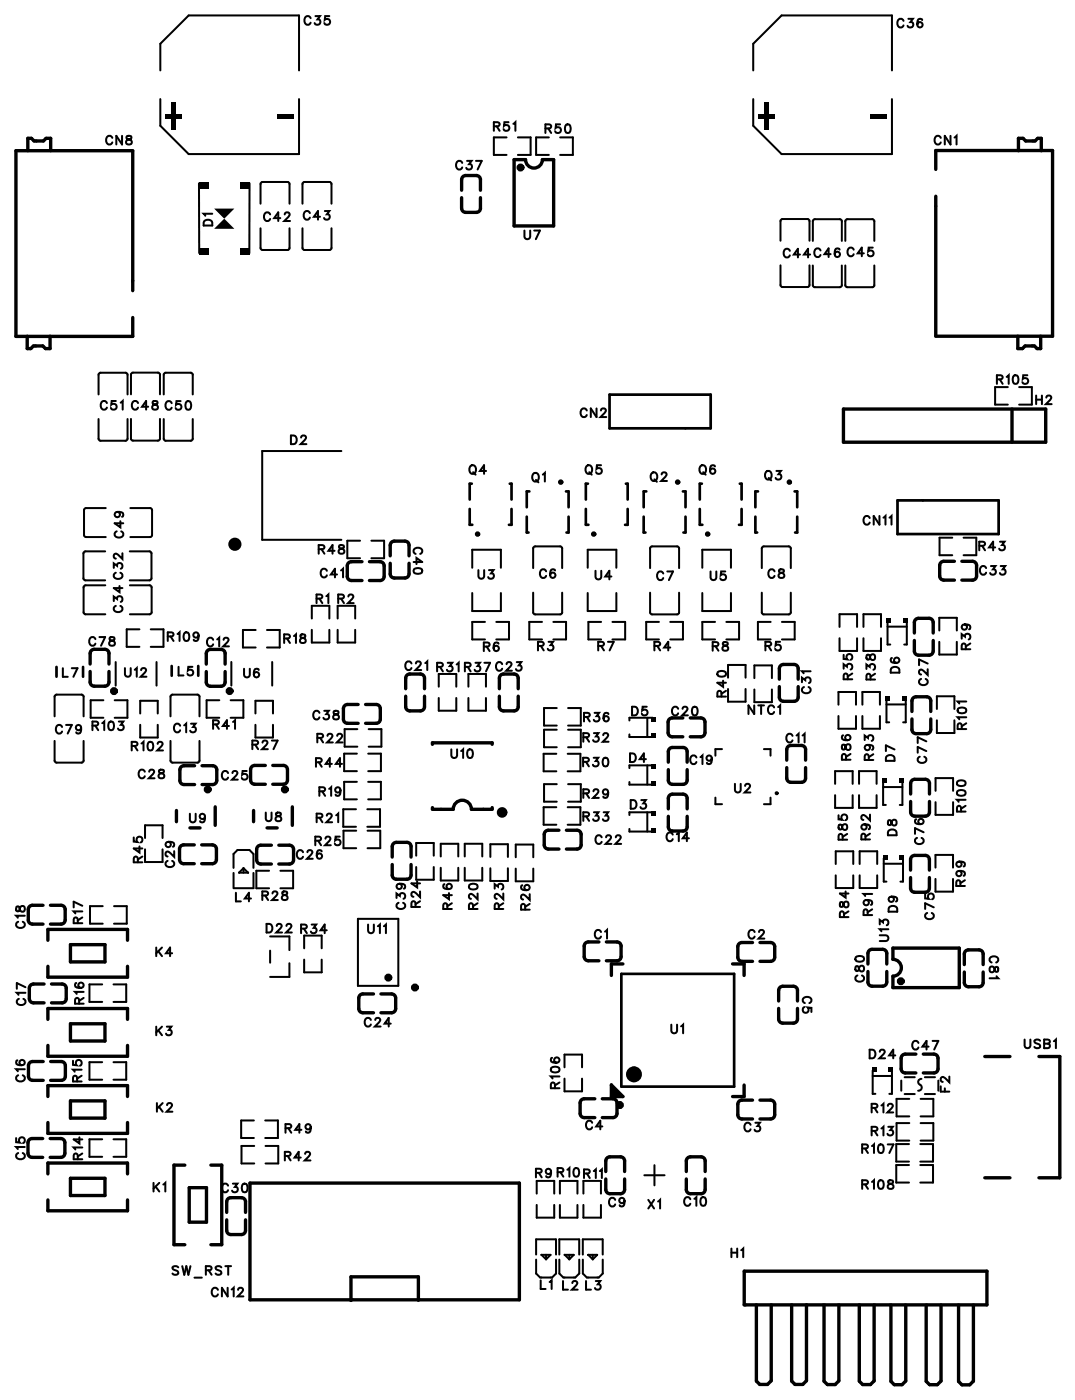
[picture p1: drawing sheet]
<svg xmlns="http://www.w3.org/2000/svg" width="81mm" height="106mm" viewBox="0 0 81 106" stroke-linecap="round" stroke-linejoin="round" font-family="sans-serif">
<defs><g id="words">
<g font-size="1.1" fill="#fff">
<text x="22.9" y="2.2">C35</text>
<text x="67.5" y="2.4">C36</text>
<text x="7.9" y="11.2">CN8</text>
<text x="37.1" y="10.2">R51</text>
<text x="41" y="10.3">R50</text>
<text x="70.3" y="11.2">CN1</text>
<text x="16.3" y="17.1" transform="rotate(-90 16.3 17.1)">D1</text>
<text x="19.8" y="17">C42</text>
<text x="22.8" y="16.9">C43</text>
<text x="34.3" y="13.1">C37</text>
<text x="39.4" y="18.3">U7</text>
<text x="59" y="19.7">C44 C46 C45</text>
<text x="75" y="29.2">R105</text>
<text x="7.5" y="31.2">C51 C48 C50</text>
<text x="21.8" y="33.8">D2</text>
<text x="43.7" y="31.7">CN2</text>
<text x="78" y="30.8">H2</text>
<text x="9.6" y="40.6" transform="rotate(-90 9.6 40.6)">C49</text>
<text x="30.9" y="41.2" transform="rotate(90 30.9 41.2)">C40</text>
<text x="35.3" y="36">Q4</text>
<text x="40" y="36.6">Q1</text>
<text x="44" y="36">Q5</text>
<text x="49" y="36.6">Q2</text>
<text x="52.6" y="36">Q6</text>
<text x="57.6" y="36.4">Q3</text>
<text x="65" y="39.8">CN11</text>
<text x="73.7" y="41.8">R43</text>
<text x="9.5" y="46.2" transform="rotate(-90 9.5 46.2)">C34 C32</text>
<text x="23.8" y="45.8">R1R2</text>
<text x="23.9" y="42">R48</text>
<text x="24.1" y="43.8">C41</text>
<text x="36" y="43.9">U3</text>
<text x="40.6" y="43.9">C6</text>
<text x="44.8" y="44">U4</text>
<text x="49.4" y="44">C7</text>
<text x="53.5" y="44">U5</text>
<text x="57.8" y="43.9">C8</text>
<text x="73.8" y="43.6">C33</text>
<text x="4.7" y="51.3">L7</text>
<text x="6.6" y="49">C78</text>
<text x="9.3" y="51.3">U12</text>
<text x="12.6" y="48.6">R109</text>
<text x="13.4" y="51.2">L5</text>
<text x="15.5" y="49">C12</text>
<text x="18.3" y="51.4">U6</text>
<text x="21.3" y="48.8">R18</text>
<text x="30.5" y="50.8">C21 R31R37 C23</text>
<text x="36.4" y="49.4">R6</text>
<text x="40.5" y="49.3">R3</text>
<text x="45" y="49.3">R7</text>
<text x="49.2" y="49.3">R4</text>
<text x="53.6" y="49.4">R8</text>
<text x="55" y="52.6" transform="rotate(-90 55 52.6)">R40</text>
<text x="57.6" y="49.3">R5</text>
<text x="61.4" y="52.3" transform="rotate(-90 61.4 52.3)">C31</text>
<text x="64.5" y="51.3" transform="rotate(-90 64.5 51.3)">R35</text>
<text x="66.2" y="51.3" transform="rotate(-90 66.2 51.3)">R38</text>
<text x="68.1" y="50.8" transform="rotate(-90 68.1 50.8)">D6</text>
<text x="70.2" y="51.7" transform="rotate(-90 70.2 51.7)">C27</text>
<text x="73.4" y="49" transform="rotate(-90 73.4 49)">R39</text>
<text x="4.1" y="55.6">C79 R103</text>
<text x="9.8" y="56.9">R102</text>
<text x="10.4" y="59">C28</text>
<text x="13" y="55.5">C13</text>
<text x="16" y="55.2">R41</text>
<text x="16.6" y="59.1">C25</text>
<text x="18.9" y="56.8">R27</text>
<text x="23.5" y="54.5">C38</text>
<text x="23.7" y="58.1">R44</text>
<text x="23.8" y="56.3">R22</text>
<text x="33.9" y="57.4">U10</text>
<text x="43.9" y="58.1">R30</text>
<text x="43.9" y="56.2">R32</text>
<text x="43.9" y="54.7">R36</text>
<text x="47.4" y="57.7">D4</text>
<text x="47.5" y="54.2">D5</text>
<text x="50.6" y="54.2">C20</text>
<text x="51.9" y="57.9">C19</text>
<text x="56.3" y="54.1">NTC1</text>
<text x="59.2" y="56.3">C11</text>
<text x="64.4" y="57.4" transform="rotate(-90 64.4 57.4)">R86</text>
<text x="66.1" y="57.4" transform="rotate(-90 66.1 57.4)">R93</text>
<text x="67.7" y="57.4" transform="rotate(-90 67.7 57.4)">D7</text>
<text x="70.1" y="57.6" transform="rotate(-90 70.1 57.6)">C77</text>
<text x="73.1" y="55" transform="rotate(-90 73.1 55)">R101</text>
<text x="11" y="65.1" transform="rotate(-90 11 65.1)">R45</text>
<text x="13.4" y="65.4" transform="rotate(-90 13.4 65.4)">C29</text>
<text x="14.2" y="62.3">U9</text>
<text x="19.9" y="62.2">U8</text>
<text x="22.3" y="65">C26</text>
<text x="23.7" y="64">R25</text>
<text x="23.8" y="62.3">R21</text>
<text x="24" y="60.3">R19</text>
<text x="43.9" y="62.2">R33</text>
<text x="43.9" y="60.5">R29</text>
<text x="44.8" y="63.9">C22</text>
<text x="47.4" y="61.3">D3</text>
<text x="50.2" y="63.7">C14</text>
<text x="55.3" y="60">U2</text>
<text x="64.1" y="63.4" transform="rotate(-90 64.1 63.4)">R85</text>
<text x="65.8" y="63.4" transform="rotate(-90 65.8 63.4)">R92</text>
<text x="67.8" y="63.1" transform="rotate(-90 67.8 63.1)">D8</text>
<text x="69.9" y="63.7" transform="rotate(-90 69.9 63.7)">C76</text>
<text x="73" y="61.3" transform="rotate(-90 73 61.3)">R100</text>
<text x="2.2" y="70" transform="rotate(-90 2.2 70)">C18</text>
<text x="6.5" y="69.7" transform="rotate(-90 6.5 69.7)">R17</text>
<text x="17.7" y="68.3">L4 R28</text>
<text x="20" y="70.6">D22 R34</text>
<text x="27.7" y="70.7">U11</text>
<text x="30.8" y="68.6" transform="rotate(-90 30.8 68.6)">C39</text>
<text x="31.9" y="68.5" transform="rotate(-90 31.9 68.5)">R24</text>
<text x="34.3" y="68.6" transform="rotate(-90 34.3 68.6)">R46</text>
<text x="36.3" y="68.6" transform="rotate(-90 36.3 68.6)">R20</text>
<text x="38.2" y="68.6" transform="rotate(-90 38.2 68.6)">R23</text>
<text x="40.2" y="68.7" transform="rotate(-90 40.2 68.7)">R26</text>
<text x="44.7" y="71.1">C1</text>
<text x="56.3" y="71.1">C2</text>
<text x="64.2" y="69.2" transform="rotate(-90 64.2 69.2)">R84</text>
<text x="66" y="69.1" transform="rotate(-90 66 69.1)">R91</text>
<text x="67.2" y="71" transform="rotate(-90 67.2 71)">U13</text>
<text x="67.9" y="68.8" transform="rotate(-90 67.9 68.8)">D9</text>
<text x="70.7" y="69.4" transform="rotate(-90 70.7 69.4)">C75</text>
<text x="73" y="66.9" transform="rotate(-90 73 66.9)">R99</text>
<text x="2.2" y="75.9" transform="rotate(-90 2.2 75.9)">C17</text>
<text x="6.6" y="75.8" transform="rotate(-90 6.6 75.8)">R16</text>
<text x="11.7" y="72.4">K4</text>
<text x="27.4" y="77.7">C24</text>
<text x="60.2" y="75.1" transform="rotate(90 60.2 75.1)">C5</text>
<text x="65.4" y="74.1" transform="rotate(-90 65.4 74.1)">C80</text>
<text x="74.3" y="72" transform="rotate(90 74.3 72)">C81</text>
<text x="2.2" y="81.6" transform="rotate(-90 2.2 81.6)">C16</text>
<text x="6.4" y="81.6" transform="rotate(-90 6.4 81.6)">R15</text>
<text x="11.7" y="78.3">K3</text>
<text x="42.4" y="82.1" transform="rotate(-90 42.4 82.1)">R106</text>
<text x="50.5" y="78.2">U1</text>
<text x="65.5" y="80.1">D24</text>
<text x="68.7" y="79.4">C47</text>
<text x="71.8" y="82.4" transform="rotate(-90 71.8 82.4)">F2</text>
<text x="77.1" y="79.3">USB1</text>
<text x="2.2" y="87.5" transform="rotate(-90 2.2 87.5)">C15</text>
<text x="6.5" y="87.5" transform="rotate(-90 6.5 87.5)">R14</text>
<text x="11.7" y="84.1">K2</text>
<text x="21.4" y="87.8">R42</text>
<text x="21.4" y="85.7">R49</text>
<text x="40.3" y="89.1">R9R10R11</text>
<text x="44.1" y="85.4">C4</text>
<text x="56" y="85.6">C3</text>
<text x="64.9" y="87.2">R107</text>
<text x="64.9" y="89.9">R108</text>
<text x="65.6" y="85.9">R13</text>
<text x="65.6" y="84.2">R12</text>
<text x="11.5" y="90.1">K1</text>
<text x="16.6" y="90.2">C30</text>
<text x="45.8" y="91.3">C9</text>
<text x="48.8" y="91.4">X1</text>
<text x="51.5" y="91.2">C10</text>
<text x="55" y="95.1">H1</text>
<text x="12.9" y="96.4">SW_RST</text>
<text x="15.9" y="98">CN12</text>
<text x="40.7" y="97.5">L1 L2 L3</text>
</g>
</g></defs>
<g fill="none" stroke="#000" stroke-width=".15">
<path d="M8.5 10.4a.24 .24 0 0 0-.3-.2 .24 .24 0 0 0-.2 .3v.1a.24 .24 0 0 0 .2 .3 .24 .24 0 0 0 .3-.2M9.2 10.2v.7l-.4-.7v.7M9.6 10.3v.2a.27 .27 0 0 1 .3 0 .27 .27 0 0 1 0 .4h-.3a.27 .27 0 0 1 0-.4 .27 .27 0 0 1 .3 0v-.2zM12.1 5.3v-2l2.1-2.1h8.3v4.1M12.1 7.5v2l2.1 2.1h8.3v-4.1M15 13.8v5.3M15.4 16.6h.2h.3l.1 .4h-.7zM16 16.1h-.7l.2 .2M18.8 13.8v5.3M19.6 15.4l.1-1.6 2-.1 .1 .2v1.5M19.6 17.2l.1 1.6h2l.1-.1v-1.5M20.4 16.2a.24 .24 0 0 0-.3-.2 .24 .24 0 0 0-.2 .3v.1a.24 .24 0 0 0 .2 .3 .24 .24 0 0 0 .3-.2"/>
<path d="M21.1 16.4h-.4l.3-.4v.7M21.5 16.2l.1-.2 .2 .1-.4 .6h.5M22.8 17.2v1.6h2M23.3 16.1a.24 .24 0 0 0-.2-.2 .24 .24 0 0 0-.2 .3v.1a.24 .24 0 0 0 .2 .3 .24 .24 0 0 0 .2-.2M23.4 1.4a.24 .24 0 0 0-.3-.2 .24 .24 0 0 0-.2 .3v.1a.24 .24 0 0 0 .2 .3 .24 .24 0 0 0 .3-.2M23.8 1.2h.3l-.2 .3a.22 .22 0 0 1 .2 .3 .22 .22 0 0 1-.4-.1M24.1 16.3h-.4l.3-.4v.7M24.5 15.9h.3l-.2 .3a.22 .22 0 0 1 .2 .3 .22 .22 0 0 1-.4-.1M24.8 1.2h-.3v.3a.23 .23 0 0 1 .3 0 .23 .23 0 0 1 0 .3 .23 .23 0 0 1-.4-.1M24.8 13.7l.2 .2v1.5M24.8 13.7l-2 .1v1.6M25 17.2v1.5l-.2 .1"/>
<path d="M34.8 12.3a.24 .24 0 0 0-.2-.2 .24 .24 0 0 0-.2 .3v.1a.24 .24 0 0 0 .2 .3 .24 .24 0 0 0 .2-.2M35.2 12.1h.3l-.2 .3a.22 .22 0 0 1 .2 .3 .22 .22 0 0 1-.4 0M35.9 12.1h.4l-.3 .7M37.2 9.5h.4v-.2l-.1-.1h-.3v.7M37.4 9.5l.2 .4M38.2 10.4h-1v1.3h1M38.3 9.2h-.3v.3a.23 .23 0 0 1 .3 0 .23 .23 0 0 1 0 .3 .23 .23 0 0 1-.4-.1M38.7 9.3l.1-.1v.7M39 10.4h1v1.3h-1M39.5 17.4v.4l.2 .2 .2-.1 .1-.5M40.3 17.4h.4l-.3 .6M41.1 9.7h.4v-.3h-.4v.6"/>
<path d="M41.3 9.7l.2 .3M41.4 10.4h-1v1.3h1M42.2 9.4h-.3v.3a.23 .23 0 0 1 .3-.1 .23 .23 0 0 1 0 .4 .23 .23 0 0 1-.4-.1M42.2 10.4h1v1.3h-1M42.7 9.4a.32 .32 0 0 1 .3 .2 .32 .32 0 0 1-.2 .4l-.2-.1v-.2zM56.8 5.3v-2l2.1-2.1h8.3v4.1M56.8 7.5v2l2.1 2.1h8.3v-4.1M58.8 18.2v-1.5l.2-.2 2 .1v1.6M59.5 18.9a.24 .24 0 0 0-.3-.1 .24 .24 0 0 0-.2 .2v.2a.24 .24 0 0 0 .2 .2 .24 .24 0 0 0 .3-.1M60.3 19.2h-.5l.3-.4v.6M61 19.2h-.4l.3-.4v.6M61.2 18.2l.1-1.6 2-.1 .1 .2v1.5"/>
<path d="M61.8 18.9a.24 .24 0 0 0-.2-.2 .24 .24 0 0 0-.2 .3v.1a.24 .24 0 0 0 .2 .3 .24 .24 0 0 0 .2-.2M62.6 19.2h-.5l.3-.5v.7M63.3 18.8h-.1a.32 .32 0 0 0-.4 .2 .32 .32 0 0 0 .3 .4 .2 .2 0 0 0 .2-.2 .2 .2 0 0 0-.2-.2 .2 .2 0 0 0-.2 .2M63.7 18.2v-1.6l2-.1 .2 .2v1.5M64.3 18.8a.24 .24 0 0 0-.2-.1 .24 .24 0 0 0-.2 .2v.2a.24 .24 0 0 0 .2 .2 .24 .24 0 0 0 .2-.1M65.1 19.1h-.5l.3-.4v.6M65.8 18.7h-.3l-.1 .2a.23 .23 0 0 1 .4 0 .23 .23 0 0 1-.1 .4 .23 .23 0 0 1-.3-.1M68.1 1.6a.24 .24 0 0 0-.3-.2 .24 .24 0 0 0-.2 .3v.1a.24 .24 0 0 0 .2 .3 .24 .24 0 0 0 .3-.2M68.4 1.4h.4l-.2 .3a.22 .22 0 0 1 .2 .3 .22 .22 0 0 1-.4-.1M69.5 1.5v-.1a.32 .32 0 0 0-.4 .3 .32 .32 0 0 0 .2 .4 .2 .2 0 0 0 .2-.2 .2 .2 0 0 0-.2-.2 .2 .2 0 0 0-.2 .2M70.9 10.4a.24 .24 0 0 0-.3-.2 .24 .24 0 0 0-.2 .3v.1a.24 .24 0 0 0 .2 .3 .24 .24 0 0 0 .3-.2M71.6 10.2v.7l-.4-.7v.7"/>
<path d="M71.9 10.4l.2-.2v.7M7.4 31.6v1.5l.2 .1h2v-1.6M7.4 29.7v-1.4l.2-.2h2v1.6M8 38.3h-1.5l-.2 .2 .1 1.9 1.6 .1M8.1 30.4a.24 .24 0 0 0-.3-.2 .24 .24 0 0 0-.2 .3v.1a.24 .24 0 0 0 .2 .3 .24 .24 0 0 0 .3-.2M8.7 30.2h-.3v.3a.23 .23 0 0 1 .3 0 .23 .23 0 0 1 0 .3 .23 .23 0 0 1-.3 0M8.9 38.6a.2 .2 0 0 1 .1 .3 .2 .2 0 0 1-.3 0 .2 .2 0 0 1 0-.3h.2a.31 .31 0 0 1 .4 .2l-.1 .2M9.1 39.3v.5l-.5-.3h.7M9.1 30.4l.1-.2v.7M9.8 38.3h1.5l.2 .2-.1 1.9-1.6 .1M9.9 31.6v1.6h2l.2-.1v-1.5M10 28.1l-.1 .1v1.5"/>
<path d="M10 28.1h2l.1 1.6M10.4 30.4a.24 .24 0 0 0-.3-.2 .24 .24 0 0 0-.2 .3v.1a.24 .24 0 0 0 .2 .3 .24 .24 0 0 0 .3-.2M11.2 30.7h-.5l.3-.5v.7M11.5 30.3v.2a.27 .27 0 0 1 .3 0 .27 .27 0 0 1 0 .4h-.3a.27 .27 0 0 1 0-.4 .27 .27 0 0 1 .3 0v-.2zM12.3 31.6v1.5l.2 .1h2v-1.6M12.3 29.7v-1.4l.2-.2h2v1.6M12.9 30.4a.24 .24 0 0 0-.2-.2 .24 .24 0 0 0-.2 .3v.1a.24 .24 0 0 0 .2 .3 .24 .24 0 0 0 .2-.2M13.6 30.2h-.3v.3a.23 .23 0 0 1 .3 0 .23 .23 0 0 1 0 .4 .23 .23 0 0 1-.4-.1M14.1 30.3a.32 .32 0 0 1 .3 .2 .32 .32 0 0 1-.2 .4l-.2-.1v-.3zM21.9 32.8h.2a.35 .35 0 0 1 .3 .4 .35 .35 0 0 1-.3 .3h-.2zM22.7 33l.1-.2 .3 .2-.4 .5h.4M25.7 34h-5.9v6.7h5.9"/>
<path d="M35.4 35.2l.1-.1a.3 .3 0 0 1 .4 .3 .3 .3 0 0 1-.4 .3l-.1-.2zM35.6 35.6l.2 .2M36.6 35.5h-.4l.3-.4v.6M40.2 35.7a.3 .3 0 0 1 .4 .3 .3 .3 0 0 1-.4 .3l-.1-.2zM40.4 36.2l.2 .2M40.9 35.8l.2-.1v.6M44.2 35.2v-.1a.3 .3 0 0 1 .4 .3 .3 .3 0 0 1-.4 .3l-.1-.2zM44.2 31a.24 .24 0 0 0-.3-.2 .24 .24 0 0 0-.2 .2v.2a.24 .24 0 0 0 .2 .2 .24 .24 0 0 0 .3-.1M44.4 35.6l.2 .2M44.9 30.8v.6l-.4-.6v.6M45.3 31l.1-.2 .3 .1-.4 .5h.4M45.3 35.1h-.3l-.1 .3a.23 .23 0 0 1 .4-.1 .23 .23 0 0 1 0 .4 .23 .23 0 0 1-.4-.1"/>
<path d="M49.1 35.7l.1-.1a.3 .3 0 0 1 .3 .3 .3 .3 0 0 1-.3 .3l-.2-.2zM49.3 36.1l.2 .2M49.9 35.8l.1-.2 .2 .1-.4 .6h.5M52.8 35.2v-.1a.3 .3 0 0 1 .4 .3 .3 .3 0 0 1-.4 .3l-.1-.2zM53 35.6l.2 .2M53.9 35.2l-.1-.1a.32 .32 0 0 0-.3 .2 .32 .32 0 0 0 .2 .4 .2 .2 0 0 0 .2-.2 .2 .2 0 0 0-.2-.2 .2 .2 0 0 0-.2 .2M57.7 35.6l.1-.1a.3 .3 0 0 1 .4 .3 .3 .3 0 0 1-.4 .3l-.2-.2zM57.9 36l.2 .2M58.5 35.5h.3l-.1 .3a.22 .22 0 0 1 .1 .3 .22 .22 0 0 1-.4-.1M58.8 20v1.5l.2 .1h2v-1.6M61.2 20v1.5l.2 .2 2-.1v-1.6M63.7 20v1.5l.1 .2 2-.1 .1-1.6"/>
<path d="M65.5 39.1a.24 .24 0 0 0-.2-.2 .24 .24 0 0 0-.2 .3v.1a.24 .24 0 0 0 .2 .3 .24 .24 0 0 0 .2-.2M66.3 38.9v.7l-.5-.7v.7M66.6 39l.1-.1v.7M67 39l.2-.1v.7M75.1 28.6h.4l.1-.2-.2-.1h-.3v.6M75.3 28.6l.3 .3M75.9 28.4l.1-.1v.6M75.9 29.2h-.9v1.3h.9M76.4 28.3a.32 .32 0 0 1 .4 .3 .32 .32 0 0 1-.2 .3l-.3-.1v-.2zM76.8 29.2h1v1.3h-1M77.4 28.3h-.3v.3a.23 .23 0 0 1 .3 0 .23 .23 0 0 1 0 .3 .23 .23 0 0 1-.4-.1M78.1 29.8v.7"/>
<path d="M78.1 30.1h.4M78.5 29.8v.7M78.8 30l.2-.2 .2 .1-.4 .6h.4M4.1 54v-1.5l.2-.1h2v1.6M4.1 55.9v1.4l.2 .2h2v-1.6M4.7 54.8a.24 .24 0 0 0-.3-.1 .24 .24 0 0 0-.2 .2v.2a.24 .24 0 0 0 .2 .2 .24 .24 0 0 0 .3-.1M4.7 50.4v.6h.4M5 54.7h.4l-.3 .6M5.4 50.4h.4l-.3 .6M6.1 54.9a.2 .2 0 0 1-.3 .1 .2 .2 0 0 1 0-.3 .2 .2 0 0 1 .3 0v.2a.31 .31 0 0 1-.2 .4l-.2-.1M7 54.7h.3l.1-.2-.4-.1v.7M7.2 54.7l.2 .4"/>
<path d="M7.2 48.2a.24 .24 0 0 0-.3-.2 .24 .24 0 0 0-.2 .3v.1a.24 .24 0 0 0 .2 .3 .24 .24 0 0 0 .3-.2M7.5 48h.4l-.3 .7M7.7 54.5l.2-.1v.7M7.8 52.8h-1v1.3h1M7.9 41.6h-1.5l-.1 .1v2l1.6 .1M7.9 44.1l-1.6 .1v2l.2 .1h1.4M8.2 54.4a.32 .32 0 0 1 .4 .3 .32 .32 0 0 1-.2 .4l-.2-.2v-.2zM8.3 48.1v.1a.27 .27 0 0 1 .3 .1 .27 .27 0 0 1 0 .4h-.3a.27 .27 0 0 1 0-.4 .27 .27 0 0 1 .3-.1v-.1zM8.6 42.8v-.3l.2 .2a.22 .22 0 0 1 .4-.2 .22 .22 0 0 1-.1 .4M8.6 45.3v-.3l.2 .2a.22 .22 0 0 1 .4-.2 .22 .22 0 0 1-.1 .4M8.6 52.8h1v1.3h-1M8.7 49.9v1.8"/>
<path d="M8.7 43.2a.24 .24 0 0 0-.1 .3 .24 .24 0 0 0 .2 .1h.2a.24 .24 0 0 0 .2-.1 .24 .24 0 0 0-.1-.3M8.7 45.7a.24 .24 0 0 0-.1 .3 .24 .24 0 0 0 .2 .1h.2a.24 .24 0 0 0 .2-.1 .24 .24 0 0 0-.1-.3M8.8 40.1a.24 .24 0 0 0-.2 .2 .24 .24 0 0 0 .3 .2h.1a.24 .24 0 0 0 .3-.2 .24 .24 0 0 0-.2-.2M9 54.4h.3l-.2 .2a.22 .22 0 0 1 .2 .4 .22 .22 0 0 1-.4-.1M9 44.2v.4l-.4-.3h.6M9.2 41.7v.4l-.5-.4-.1 .3 .1 .1M9.4 50.4v.4l.2 .2 .2-.1v-.5M9.8 41.6h1.6v2l-.1 .2h-1.5M9.8 44.1l1.6 .1v2l-.1 .1h-1.5M9.9 56.2h.4v-.2l-.4-.1v.7M10.1 56.2l.3 .4M10.2 50.5l.1-.1v.6"/>
<path d="M10.5 47.4h-1v1.4h1M10.6 54.6v1h1.3v-1M10.6 53.8v-1h1.3v1M10.6 50.5l.2-.1 .2 .1-.4 .5h.4M10.7 56.1l.1-.2v.7M10.9 58.2a.24 .24 0 0 0-.3-.2 .24 .24 0 0 0-.2 .3v.1a.24 .24 0 0 0 .2 .3 .24 .24 0 0 0 .3-.2M11.2 56a.32 .32 0 0 1 .4 .2 .32 .32 0 0 1-.2 .4l-.3-.1v-.3zM11.2 58.2l.2-.2 .2 .2-.4 .5h.4M11.4 47.4h.9v1.4h-.9M11.8 49.9v1.8M11.9 56.1l.1-.2 .3 .2-.5 .5h.5M12 58.1v.1a.27 .27 0 0 1 .3 .1 .27 .27 0 0 1 0 .3h-.3a.27 .27 0 0 1 0-.3 .27 .27 0 0 1 .3-.1v-.1z"/>
<path d="M12.6 48h.4l.1-.2-.2-.1h-.3v.6M12.8 54v-1.5l.2-.1h2v1.6M12.8 55.9v1.4l.2 .2h2v-1.6M12.9 48l.2 .3M13.4 47.8l.1-.1v.6M13.5 50.3v.6h.3M13.6 54.7a.24 .24 0 0 0-.3-.1 .24 .24 0 0 0-.2 .2v.2a.24 .24 0 0 0 .2 .2 .24 .24 0 0 0 .3-.1M13.9 54.7l.1-.1v.6M13.9 47.7a.32 .32 0 0 1 .4 .2 .32 .32 0 0 1-.2 .4l-.2-.1-.1-.2zM14.4 54.6h.3l-.2 .2a.22 .22 0 0 1 .2 .4 .22 .22 0 0 1-.4-.1M14.5 50.3h-.3v.3a.23 .23 0 0 1 .3-.1 .23 .23 0 0 1 0 .4 .23 .23 0 0 1-.4-.1M15 47.9a.2 .2 0 0 1-.3 .2 .21 .21 0 0 1-.1-.4 .2 .2 0 0 1 .3 .1l.1 .1a.31 .31 0 0 1-.3 .4l-.1-.1"/>
<path d="M16.1 54.6h.3l.1-.2-.2-.1h-.2v.7M16.1 48.2a.24 .24 0 0 0-.3-.1 .24 .24 0 0 0-.2 .2v.2a.24 .24 0 0 0 .2 .2 .24 .24 0 0 0 .3-.1M16.3 54.6l.2 .4M16.4 48.2l.1-.1v.6M16.5 52.8h-.9v1.3h.9M16.8 48.2l.2-.1 .2 .1-.4 .5h.5M17.2 58.3a.24 .24 0 0 0-.3-.2 .24 .24 0 0 0-.2 .3v.1a.24 .24 0 0 0 .2 .3 .24 .24 0 0 0 .3-.2M17.3 54.7h-.5l.3-.4v.7M17.4 52.8h.9v1.3h-.9M17.4 49.9v1.8M17.5 58.3l.1-.2 .3 .2-.4 .5h.4M17.6 54.4l.1-.1v.7"/>
<path d="M18.4 50.4v.5l.2 .2 .2-.1v-.6M18.6 58.1h-.3v.3a.23 .23 0 0 1 .3 0 .23 .23 0 0 1 0 .3 .23 .23 0 0 1-.4 0M19 56.1h.4v-.1l-.1-.2h-.3v.7M19.2 56.1l.2 .4M19.2 53.8v-1h1.4v1M19.2 54.6v1h1.4v-1M19.3 47.5h-1v1.3h1M19.5 50.5a.32 .32 0 0 0-.4 .2 .32 .32 0 0 0 .2 .4 .2 .2 0 0 0 .2-.2 .2 .2 0 0 0-.2-.2 .2 .2 0 0 0-.2 .2M19.8 56l.1-.2 .3 .2-.4 .5h.4M20.1 47.5h1v1.3h-1M20.5 55.8h.4l-.3 .7M20.5 49.9v1.8"/>
<path d="M21.4 48.1h.4v-.2l-.4-.1v.7M21.6 48.1l.2 .4M22.1 48l.2-.2v.7M22.7 47.9v.1a.27 .27 0 0 1 .3 .1 .27 .27 0 0 1 0 .3h-.3a.27 .27 0 0 1 0-.3 .27 .27 0 0 1 .3-.1v-.1zM23.5 46.6v-.9h1.3v.9M23.5 47.5v.9h1.3v-.9M23.8 57.5l.4-.1v-.1l-.1-.1h-.3v.6M23.9 45.1h.3l.1-.2-.4-.1v.7M23.9 55.6h.4v-.2l-.4-.1v.7M24 41.4h.4v-.2l-.4-.1v.6M24 57.5l.2 .3M24.1 59.7l.3-.1 .1-.1-.2-.1h-.2v.6"/>
<path d="M24.1 45.1l.2 .4M24.1 53.7a.24 .24 0 0 0-.3-.1 .24 .24 0 0 0-.2 .2v.2a.24 .24 0 0 0 .2 .2 .24 .24 0 0 0 .3-.1M24.1 55.6l.2 .4M24.2 41.4l.2 .3M24.3 59.7l.2 .3M24.4 53.6h.4l-.2 .2a.22 .22 0 0 1 .1 .4 .22 .22 0 0 1-.3-.1M24.6 44.9l.1-.1v.7M24.6 43a.24 .24 0 0 0-.2-.1 .24 .24 0 0 0-.2 .2v.2a.24 .24 0 0 0 .2 .2 .24 .24 0 0 0 .2-.1M24.7 55.5l.1-.2 .2 .2-.4 .5h.5M24.8 59.5l.2-.1v.6M25 57.6h-.5l.4-.4v.6M25.2 53.6v.2a.27 .27 0 0 1 .3 .1 .27 .27 0 0 1 0 .3h-.3a.27 .27 0 0 1 0-.3 .27 .27 0 0 1 .3-.1v-.2z"/>
<path d="M25.2 41.5h-.5l.4-.4v.6M25.4 43.3h-.5l.3-.4v.6M25.4 55.5l.1-.2 .3 .2-.4 .5h.4M25.4 46.6v-.9h1.4v.9M25.4 47.5v.9h1.4v-.9M25.5 45.1h.4v-.2l-.4-.1v.7M25.6 41.1v.2a.27 .27 0 0 1 .3 .1 .27 .27 0 0 1 0 .3h-.3a.27 .27 0 0 1 0-.3 .27 .27 0 0 1 .3-.1v-.2zM25.7 59.6a.2 .2 0 0 1-.3 .1 .2 .2 0 0 1-.1-.3 .2 .2 0 0 1 .3 0l.1 .2a.31 .31 0 0 1-.3 .4l-.1-.1M25.7 43l.1-.1v.6M25.7 45.1l.2 .4M25.8 57.6h-.5l.3-.4v.6M26.3 45l.1-.2 .2 .1-.4 .6h.5"/>
<path d="M26.9 58.9h-1v1.4h1M26.9 56.8h-1v1.3h1M26.9 55h-.9v1.3h.9M27.1 40.8h-.9v1.3h.9M27.7 58.9h1v1.4h-1M27.7 56.8h1v1.3h-1M27.8 55h.9v1.3h-.9M28 40.8h.9v1.3h-.9M31 50a.24 .24 0 0 0-.3-.1 .24 .24 0 0 0-.2 .2v.2a.24 .24 0 0 0 .2 .2 .24 .24 0 0 0 .3-.1M31.2 42.4h.6l-.4-.3v.4M31.2 42.9a.32 .32 0 0 1 .4-.1 .32 .32 0 0 1 .2 .4 .32 .32 0 0 1-.4 .1 .32 .32 0 0 1-.2-.4zM31.3 41.8a.24 .24 0 0 1-.1-.3 .24 .24 0 0 1 .2-.2h.2a.24 .24 0 0 1 .2 .2 .24 .24 0 0 1-.1 .3"/>
<path d="M31.3 50l.2-.1 .2 .1-.4 .5h.4M32 50l.2-.1v.6M32.9 50.3l.4-.1v-.2h-.4v.6M33.1 51.8v-1h1.3v1M33.1 52.6v1h1.3v-1M33.2 50.3l.2 .3M33.7 50h.4l-.2 .2a.22 .22 0 0 1 .2 .4 .22 .22 0 0 1-.4-.1M34 56.5v.5l.2 .1h.2v-.6M34.4 50.1l.2-.1v.6M34.7 56.6l.2-.1v.6M35 50.3l.4-.1 .1-.1-.2-.1h-.3v.6M35.2 50.3l.3 .3"/>
<path d="M35.3 56.5a.32 .32 0 0 1 .4 .3 .32 .32 0 0 1-.3 .3l-.2-.1v-.2zM35.3 51.8v-1h1.3v1M35.3 52.6v1h1.3v-1M35.6 42.8v-1.4h2.1v1.4M35.6 44.7v1.4h2.1v-1.4M35.8 50h.4l-.2 .2a.22 .22 0 0 1 .1 .4 .22 .22 0 0 1-.3-.1M36 43v.4l.2 .2 .2-.1 .1-.5M36.5 48.8l.3-.1 .1-.1-.2-.2h-.2v.7M36.5 50h.4l-.3 .6M36.5 46.9h-.9v1.3h.9M36.7 48.8l.2 .3M36.8 43h.4l-.2 .2a.22 .22 0 0 1 .2 .4 .22 .22 0 0 1-.4-.1"/>
<path d="M37.4 46.9h1v1.3h-1M37.6 48.5h-.1a.32 .32 0 0 0-.4 .2 .32 .32 0 0 0 .3 .4 .2 .2 0 0 0 .2-.2 .2 .2 0 0 0-.2-.2 .2 .2 0 0 0-.2 .2M37.8 50.1a.24 .24 0 0 0-.2-.2 .24 .24 0 0 0-.2 .3v.1a.24 .24 0 0 0 .2 .3 .24 .24 0 0 0 .2-.2M38.2 50.1l.1-.2 .2 .1-.4 .6h.5M38.9 49.9h.4l-.2 .3a.22 .22 0 0 1 .2 .3 .22 .22 0 0 1-.4-.1M40.2 42.8v-1.5l.1-.1h2l.1 1.6M40.2 44.7v1.6h2l.2-.1v-1.5M40.5 48.7h.4l.1-.2-.2-.1h-.3v.6M40.8 48.7l.2 .3M40.8 46.9h-.9v1.3h.9M41.2 43.1a.24 .24 0 0 0-.3-.2 .24 .24 0 0 0-.2 .3v.1a.24 .24 0 0 0 .2 .3 .24 .24 0 0 0 .3-.2M41.3 48.4h.4l-.2 .2a.22 .22 0 0 1 .2 .4 .22 .22 0 0 1-.4-.1"/>
<path d="M41.7 46.9h1v1.3h-1M41.8 43a.32 .32 0 0 0-.4 .2 .32 .32 0 0 0 .2 .4 .2 .2 0 0 0 .3-.2 .2 .2 0 0 0-.2-.2 .2 .2 0 0 0-.2 .2M41.9 56.8h-.9v1.4h.9M42 53.4h-1v1.3h1M42 55h-1v1.3h1M42 59.1h-1v1.3h1M42.8 56.8h.9v1.4h-.9M42.8 53.4h1v1.3h-1M42.8 55h1v1.3h-1M42.8 59.1h1v1.3h-1M43.9 57.4h.4l.1-.1-.2-.2h-.3v.7M44 59.8h.3l.1-.2-.2-.1h-.2v.7"/>
<path d="M44 55.6h.3l.1-.2-.2-.1h-.2v.6M44 54.1l.4-.1v-.1l-.1-.2h-.3v.7M44.2 57.4l.2 .4M44.2 59.8l.2 .4M44.2 55.6l.2 .3M44.2 54.1l.2 .3M44.3 42.8v-1.4h2.1v1.4M44.3 44.7v1.4h2.1v-1.4M44.7 59.7l.1-.2 .3 .1-.4 .6h.4M44.7 57.1h.4l-.2 .3a.22 .22 0 0 1 .2 .3 .22 .22 0 0 1-.4 0M44.8 55.3h.3l-.2 .2a.22 .22 0 0 1 .2 .4 .22 .22 0 0 1-.4-.1M44.8 53.7h.3l-.1 .3a.22 .22 0 0 1 .1 .3 .22 .22 0 0 1-.4 0"/>
<path d="M44.9 43v.5l.2 .2 .2-.1v-.6M45.1 48.7h.3l.1-.2-.4-.1v.6M45.3 48.7l.2 .3M45.3 46.9h-1v1.3h1M45.5 55.4l.1-.1 .2 .1-.4 .5h.5M45.5 57.2a.32 .32 0 0 1 .4 .2 .32 .32 0 0 1-.2 .4l-.3-.1v-.3zM45.8 48.4h.4l-.3 .6M45.8 59.7a.2 .2 0 0 1-.3 .2 .2 .2 0 0 1 0-.3 .2 .2 0 0 1 .3 0v.1a.31 .31 0 0 1-.2 .5l-.1-.1M45.8 53.8a.32 .32 0 0 0-.4 .2 .32 .32 0 0 0 .3 .4 .2 .2 0 0 0 .2-.2 .2 .2 0 0 0-.2-.2 .2 .2 0 0 0-.2 .2M46.1 43.5h-.5l.3-.5v.7M46.1 46.9h1v1.3h-1M47.4 55.4v.2h1.8"/>
<path d="M47.4 59v.2h1.8M47.5 56.8h.2a.35 .35 0 0 1 .2 .3 .35 .35 0 0 1-.2 .4h-.2zM47.6 53.3h.2a.35 .35 0 0 1 .3 .3 .35 .35 0 0 1-.3 .3h-.2zM48.7 57.2h-.5l.3-.4v.7M48.7 53.3h-.3v.3a.23 .23 0 0 1 .3 0 .23 .23 0 0 1 0 .3 .23 .23 0 0 1-.3-.1M48.8 54.1v1.5M48.8 57.7v1.5M49 42.8v-1.5l.1-.1h2l.1 1.6M49 44.7v1.6h2l.2-.1v-1.5M49.2 54.1h-1.8v.2M49.2 57.7h-1.8v.2M49.3 48.7h.4v-.2l-.4-.1v.6"/>
<path d="M49.5 48.7l.2 .3M49.7 46.9h-1v1.3h1M50 43.2a.24 .24 0 0 0-.3-.1 .24 .24 0 0 0-.2 .2v.2a.24 .24 0 0 0 .2 .2 .24 .24 0 0 0 .3-.1M50.3 43.1h.4l-.3 .6M50.5 46.9h1v1.3h-1M50.5 48.8h-.5l.4-.4v.6M51.1 53.4a.24 .24 0 0 0-.3-.1 .24 .24 0 0 0-.2 .2v.2a.24 .24 0 0 0 .2 .2 .24 .24 0 0 0 .3-.1M51.4 53.4l.2-.1 .2 .1-.4 .5h.4M52.2 53.3a.32 .32 0 0 1 .4 .2 .32 .32 0 0 1-.2 .4l-.2-.1-.1-.2zM52.5 57.1a.24 .24 0 0 0-.3-.1 .24 .24 0 0 0-.2 .2v.2a.24 .24 0 0 0 .2 .2 .24 .24 0 0 0 .3-.1M52.8 57.1l.1-.1v.6M52.9 42.8v-1.4h2.2v1.4"/>
<path d="M52.9 44.7v1.4h2.2v-1.4M53.5 43.1v.5l.2 .1 .2-.1 .1-.5M53.6 57.2a.2 .2 0 0 1-.2 .1 .2 .2 0 0 1-.1-.3 .2 .2 0 0 1 .3 0v.2a.31 .31 0 0 1-.2 .4l-.1-.1M53.7 48.7h.4v-.2l-.1-.1h-.3v.7M53.9 46.9h-1v1.3h1M53.9 48.7l.2 .4M54.1 50.7a.32 .32 0 0 1 .4-.1 .32 .32 0 0 1 .2 .3 .32 .32 0 0 1-.4 .2 .32 .32 0 0 1-.2-.4zM54.4 52.5l-.1-.4h-.2v.4h.6M54.4 56.5h-.5v.5M54.5 51.3v.5l-.4-.3h.6M54.5 48.4v.2a.27 .27 0 0 1 .3 .1 .27 .27 0 0 1 0 .3h-.3a.27 .27 0 0 1 0-.3 .27 .27 0 0 1 .3-.1v-.2zM54.6 43.1h-.3v.3a.23 .23 0 0 1 .4 0 .23 .23 0 0 1-.1 .3 .23 .23 0 0 1-.3-.1"/>
<path d="M54.7 52.1l-.3 .2M54.7 46.9h1v1.3h-1M54.9 51.1v-1h1.3v1M54.9 51.9v1h1.3v-1M55.4 59.1v.5l.2 .2 .2-.1v-.6M56.1 59.3l.2-.2 .2 .1-.4 .6h.4M56.8 53.2v.6l-.4-.6v.6M56.8 51.1v-.9h1.4v.9M56.8 52v.9h1.4v-.9M57.1 53.2h.5M57.3 53.2v.6M57.4 42.8v-1.5l.2-.1h1.9l.1 1.6"/>
<path d="M57.4 44.7v1.6h2l.2-.1v-1.5M57.6 56.5h.5v.5M57.7 48.7h.3l.1-.2-.4-.1v.6M57.9 48.7l.2 .3M58.1 46.9h-1v1.3h1M58.3 53.3a.24 .24 0 0 0-.2-.1 .24 .24 0 0 0-.2 .2v.2a.24 .24 0 0 0 .2 .2 .24 .24 0 0 0 .2-.1M58.4 43.1a.24 .24 0 0 0-.3-.2 .24 .24 0 0 0-.2 .3v.1a.24 .24 0 0 0 .2 .3 .24 .24 0 0 0 .3-.2M58.6 53.3l.2-.1v.6M58.7 43v.1a.27 .27 0 0 1 .3 .1 .27 .27 0 0 1 0 .3h-.3a.27 .27 0 0 1 0-.3 .27 .27 0 0 1 .3-.1v-.1zM58.8 48.4h-.3l-.1 .3a.23 .23 0 0 1 .4 0 .23 .23 0 0 1-.1 .3 .23 .23 0 0 1-.3-.1M58.9 46.9h1v1.3h-1M59.7 55.5a.24 .24 0 0 0-.3-.2 .24 .24 0 0 0-.1 .3v.1a.24 .24 0 0 0 .1 .3 .24 .24 0 0 0 .3-.2"/>
<path d="M60 55.5l.2-.2v.7M60.4 51.4v-.3l.3 .2a.22 .22 0 0 1 .3-.2 .22 .22 0 0 1 0 .4M60.5 55.5l.1-.2v.7M60.6 51.8a.24 .24 0 0 0-.2 .3 .24 .24 0 0 0 .3 .2h.1a.24 .24 0 0 0 .3-.2 .24 .24 0 0 0-.2-.3M61.1 50.6h-.7l.2 .2M62.9 59.1v-1h1.3v1M62.9 60v.9h1.3v-.9M63.2 53.1v-.9h1.3v.9M63.2 54v.9h1.3v-.9M63.3 47.3v-1h1.3v1M63.3 48.1v1h1.3v-1M63.5 56.2v.3h.2a.27 .27 0 0 1 0-.3 .27 .27 0 0 1 .4 0v.3a.27 .27 0 0 1-.4 0 .27 .27 0 0 1 0-.3z"/>
<path d="M63.5 55.4v.1a.32 .32 0 0 0 .2 .4 .32 .32 0 0 0 .4-.3 .2 .2 0 0 0-.2-.2 .2 .2 0 0 0-.2 .2 .2 .2 0 0 0 .2 .2M63.6 50.4v-.3l.2 .2a.22 .22 0 0 1 .4-.2 .22 .22 0 0 1-.1 .4M63.6 49.4v.3h.2a.23 .23 0 0 1 0-.3 .23 .23 0 0 1 .4 0 .23 .23 0 0 1-.1 .3M63.7 57.3v-.4l-.1-.1-.2 .2v.3h.7M63.9 51.2l-.1-.4h-.2v.4h.6M64.1 56.8l-.4 .3M64.2 50.8l-.3 .2M64.7 59.1v-1h1.4v1M64.7 60v.9h1.4v-.9M65 53.1v-.9h1.3v.9M65 54v.9h1.3v-.9M65.1 47.3v-1h1.3v1"/>
<path d="M65.1 48.1v1h1.3v-1M65.2 55.8v-.3l.2 .1a.22 .22 0 0 1 .3-.1 .22 .22 0 0 1 0 .4M65.3 50.4v-.3l.2 .2a.22 .22 0 0 1 .4-.2 .22 .22 0 0 1-.1 .4M65.3 49.4v.3h.2a.27 .27 0 0 1 .1-.3 .27 .27 0 0 1 .3 0v.3a.27 .27 0 0 1-.3 0 .27 .27 0 0 1-.1-.3zM65.4 56.2a.2 .2 0 0 1 .1 .2 .2 .2 0 0 1-.3 .1 .2 .2 0 0 1 0-.3h.2a.31 .31 0 0 1 .4 .2l-.1 .1M65.5 57.3l-.1-.4h-.1l-.1 .1v.3h.6M65.6 51.2v-.3l-.3-.1v.4h.6M65.8 56.9l-.3 .2M65.9 50.8l-.3 .2M66.5 58.9v1.8h.2M66.5 59.3h1.5M66.8 57.1a.36 .36 0 0 1 .6 0v.3h-.6z"/>
<path d="M66.8 52.7v1.8h.2M66.8 53.1h1.4M66.9 46.8v1.8h.2M66.9 47.2h1.4M67.2 50.3h.2h.3l.1 .4h-.7zM67.2 49.6h-.1a.32 .32 0 0 0 .3 .4 .32 .32 0 0 0 .4-.2 .2 .2 0 0 0-.2-.2 .2 .2 0 0 0-.2 .2 .2 .2 0 0 0 .1 .2M67.4 56.5l-.6-.3v.4M68 58.9v1.8h-.2M68.2 52.7v1.8h-.1M68.3 46.8v1.8h-.2M69.3 57.1a.24 .24 0 0 0-.2 .2 .24 .24 0 0 0 .3 .2h.2a.24 .24 0 0 0 .2-.2 .24 .24 0 0 0-.2-.2M69.4 51.2a.24 .24 0 0 0-.2 .3 .24 .24 0 0 0 .3 .2h.2a.24 .24 0 0 0 .2-.2 .24 .24 0 0 0-.2-.3"/>
<path d="M69.8 56.6l-.7-.3v.5M69.8 55.9l-.7-.3v.4M69.9 50.5v.4l-.5-.4-.1 .2 .1 .2M69.9 50l-.6-.3v.5M70.5 59.6v-.9h1.3v.9M70.6 53.5v-1h1.3v1M70.6 54.3v1h1.3v-1M70.8 47.5v-.9h1.3v.9M70.8 48.4v1h1.3v-1M71.8 40.5h-1v1.4h1M72.1 59.7a.32 .32 0 0 1 .4-.2 .32 .32 0 0 1 .2 .4 .32 .32 0 0 1-.4 .1 .32 .32 0 0 1-.2-.3zM72.1 58.9a.32 .32 0 0 1 .4-.1 .32 .32 0 0 1 .2 .4 .32 .32 0 0 1-.4 .1 .32 .32 0 0 1-.2-.4z"/>
<path d="M72.2 53.4a.32 .32 0 0 1 .4-.1 .32 .32 0 0 1 .2 .4 .32 .32 0 0 1-.4 .1 .32 .32 0 0 1-.2-.4zM72.5 48.2v-.4l.2 .2a.22 .22 0 0 1 .4-.2 .22 .22 0 0 1-.1 .4M72.5 55l-.1-.4h-.2v.4h.6M72.6 40.5h1v1.4h-1M72.7 47.1a.2 .2 0 0 1 .1 .3 .2 .2 0 0 1-.3 0 .2 .2 0 0 1 .1-.3h.1a.31 .31 0 0 1 .4 .2l-.1 .1M72.8 49l-.1-.4-.1-.1-.1 .2v.3h.6M72.8 54.1h-.6l.1 .1M72.8 52.9h-.6l.1 .1M72.8 54.5l-.3 .3M73.1 48.5l-.3 .2M73.8 41.2l.4-.1v-.1l-.1-.2h-.3v.7M74 41.2l.2 .3"/>
<path d="M74.3 42.8a.24 .24 0 0 0-.3-.1 .24 .24 0 0 0-.2 .2v.2a.24 .24 0 0 0 .2 .2 .24 .24 0 0 0 .3-.1M74.7 42.7h.3l-.2 .2a.22 .22 0 0 1 .2 .4 .22 .22 0 0 1-.4-.1M75 41.3h-.5l.3-.5v.7M75.4 40.8h.3l-.2 .3a.22 .22 0 0 1 .2 .3 .22 .22 0 0 1-.4 0M75.4 42.7h.3l-.1 .2a.22 .22 0 0 1 .1 .4 .22 .22 0 0 1-.4-.1M1.2 68.4v.3h.2a.27 .27 0 0 1 .1-.3 .27 .27 0 0 1 .3 0v.3a.27 .27 0 0 1-.3 0 .27 .27 0 0 1-.1-.3zM1.3 79.9l-.1 .1a.32 .32 0 0 0 .3 .4 .32 .32 0 0 0 .4-.3 .2 .2 0 0 0-.2-.2 .2 .2 0 0 0-.2 .2 .2 .2 0 0 0 .1 .2M1.4 69.5a.24 .24 0 0 0-.2 .3 .24 .24 0 0 0 .3 .2h.1a.24 .24 0 0 0 .3-.2 .24 .24 0 0 0-.2-.3M1.4 75.3a.24 .24 0 0 0-.1 .3 .24 .24 0 0 0 .2 .2h.2a.24 .24 0 0 0 .2-.2 .24 .24 0 0 0-.1-.3M1.9 69h-.7l.1 .2M1.9 74.9h-.6l.1 .1M1.9 74.4l-.6-.3v.5"/>
<path d="M5.5 80v.3h.3a.23 .23 0 0 1 0-.3 .23 .23 0 0 1 .3 0 .23 .23 0 0 1-.1 .3M5.7 74.1a.32 .32 0 0 0 .2 .4 .32 .32 0 0 0 .4-.2 .2 .2 0 0 0-.2-.2 .2 .2 0 0 0-.2 .2 .2 .2 0 0 0 .2 .2M5.9 69.6l-.1-.4h-.1l-.1 .1v.3h.6M6 75.7l-.1-.4-.1-.1-.1 .2v.3h.6M6.2 68.7h-.6l.1 .2M6.2 69.2l-.3 .2M6.2 68.3l-.6-.3v.4M6.3 74.8h-.6l.1 .1M6.3 75.2l-.3 .3M7.7 74.2h-1v1.3h1M7.7 68.3h-.9v1.3h.9M8.6 74.2h.9v1.3h-.9"/>
<path d="M8.6 68.3h1v1.3h-1M10.1 63.1v.4h.3a.23 .23 0 0 1-.1-.4 .23 .23 0 0 1 .4 .1 .23 .23 0 0 1-.1 .3M10.4 65v-.4h-.3v.4h.6M10.5 63.8v.5l-.4-.3h.6M10.7 64.6l-.3 .2M10.9 63.2v-1h1.3v1M10.9 64v1h1.3v-1M11.8 71.4v.7M11.8 77.4v.7M11.9 77.7l.3 .4M11.9 71.7l.3 .4M12.2 77.4l-.4 .4"/>
<path d="M12.2 71.4l-.4 .5M12.6 77.4h.3l-.2 .3a.22 .22 0 0 1 .2 .3 .22 .22 0 0 1-.4-.1M12.6 64.9a.24 .24 0 0 0-.1 .3 .24 .24 0 0 0 .2 .2h.2a.24 .24 0 0 0 .2-.2 .24 .24 0 0 0-.1-.3M12.7 63.5a.2 .2 0 0 1 .2 .2 .21 .21 0 0 1-.4 .1 .2 .2 0 0 1 .1-.3h.1a.31 .31 0 0 1 .4 .2l-.1 .1M13 71.9h-.5l.3-.5v.7M13.1 64.2v.4l-.5-.4-.1 .3 .1 .1M14.3 61.4v.4l.2 .2 .2-.1v-.5M15.4 61.6a.2 .2 0 0 1-.2 .1 .2 .2 0 0 1-.1-.3 .2 .2 0 0 1 .3 0v.2a.31 .31 0 0 1-.2 .4l-.1-.1M17.6 65.4v-1l.3-.3h.9l.3 .3v1M17.6 65.8v1.2h1.5v-1.2M17.8 67.3v.7h.3M18 65.8h.1"/>
<path d="M18.3 65.5l-.3 .3M18.3 65.5l.4 .3h-.7M18.3 65.5v.3M18.9 67.7h-.5l.4-.4v.7M19.8 67.5h.3l.1-.2-.2-.1h-.2v.7M20 67.5l.2 .4M20 61.3v.4l.2 .2 .2-.1 .1-.5M20.1 69.7h.2a.35 .35 0 0 1 .2 .3 .35 .35 0 0 1-.2 .3h-.2zM20.3 65.7h-1v1.3h1M20.4 70.6h1.4v1M20.4 71.7v.9M20.5 67.4l.2-.2 .2 .1-.4 .6h.4"/>
<path d="M20.8 61.3v.2a.27 .27 0 0 1 .3 .1 .27 .27 0 0 1 0 .3h-.3a.27 .27 0 0 1 0-.3 .27 .27 0 0 1 .3-.1v-.2zM20.9 69.8l.1-.1 .2 .1-.4 .5h.5M21.1 65.7h1v1.3h-1M21.3 67.2v.2a.27 .27 0 0 1 .3 .1 .27 .27 0 0 1 0 .3h-.3a.27 .27 0 0 1 0-.3 .27 .27 0 0 1 .3-.1v-.2zM21.6 69.8l.1-.1 .3 .1-.4 .5h.4M21.8 72.6v1.1h-1.4M22.7 70h.4v-.2l-.1-.1h-.3v.7M22.8 64.3a.24 .24 0 0 0-.2-.2 .24 .24 0 0 0-.2 .2v.2a.24 .24 0 0 0 .2 .2 .24 .24 0 0 0 .2-.1M22.9 70l.2 .4M22.9 71.5v-1h1.3v1M22.9 72.4v.9h1.3v-.9M23.2 64.3l.1-.2 .2 .1-.4 .5h.5"/>
<path d="M23.5 69.7h.3l-.2 .3a.22 .22 0 0 1 .2 .3 .22 .22 0 0 1-.4-.1M23.8 63.4h.3l.1-.3h-.4v.6M23.9 61.7l.3-.1 .1-.2-.4-.1v.7M24 63.4l.2 .3M24.1 61.7l.2 .3M24.2 64.2v-.1a.32 .32 0 0 0-.4 .3 .32 .32 0 0 0 .3 .3 .2 .2 0 0 0 .2-.1 .2 .2 0 0 0-.2-.3 .2 .2 0 0 0-.2 .2M24.5 63.2l.1-.1 .3 .1-.4 .5h.4M24.6 70.1h-.4l.3-.4v.7M24.6 61.5l.1-.2 .3 .2-.4 .5h.4M25.3 61.5l.2-.2v.7M25.6 63.1h-.3v.3a.23 .23 0 0 1 .3-.1 .23 .23 0 0 1 0 .4 .23 .23 0 0 1-.4-.1M26.8 61h-.9v1.3h.9"/>
<path d="M26.8 62.6h-.9v1.4h.9M27 69.3h3v5h-3zM27.7 61h.9v1.3h-.9M27.7 62.6h1v1.4h-1M27.7 69.7v.5l.2 .2 .2-.1 .1-.6M27.9 76.9a.24 .24 0 0 0-.2-.2 .24 .24 0 0 0-.2 .3v.1a.24 .24 0 0 0 .2 .3 .24 .24 0 0 0 .2-.2M28.3 76.9l.1-.2 .2 .2-.4 .5h.5M28.5 69.8l.1-.1v.7M28.9 69.8l.2-.1v.7M29.4 77.2h-.4l.3-.5v.7M29.9 67.7v-.3l.2 .1a.22 .22 0 0 1 .4-.1 .22 .22 0 0 1-.1 .4M30 68.1a.24 .24 0 0 0-.1 .2 .24 .24 0 0 0 .2 .2h.2a.24 .24 0 0 0 .2-.2 .24 .24 0 0 0-.1-.2"/>
<path d="M30.1 66.6a.2 .2 0 0 1 .2 .3 .21 .21 0 0 1-.4 .1 .2 .2 0 0 1 .1-.3l.1-.1a.31 .31 0 0 1 .4 .3l-.1 .1M31.3 68.4v-.4l-.2-.1-.1 .2v.3h.7M31.4 64.5v-.9h1.3v.9M31.4 65.4v.9h1.3v-.9M31.4 66.4v.5l-.4-.3h.7M31.7 67.2v.4l-.6-.4-.1 .3 .2 .1M31.7 67.9l-.4 .3M33.2 64.6v-1h1.3v1M33.2 65.4v1h1.3v-1M33.5 66.7h-.1a.32 .32 0 0 0 .3 .4 .32 .32 0 0 0 .3-.3 .2 .2 0 0 0-.1-.2 .2 .2 0 0 0-.3 .2 .2 .2 0 0 0 .2 .2M33.7 68.5v-.3l-.2-.1-.1 .4h.6M33.8 67.3v.5l-.4-.3h.6"/>
<path d="M34 68.1l-.3 .2M35 65.4v1h1.3v-1M35 64.6v-1h1.3v1M35.4 66.7a.32 .32 0 0 1 .4-.1 .32 .32 0 0 1 .2 .4 .32 .32 0 0 1-.4 .1 .32 .32 0 0 1-.2-.4zM35.6 68.5v-.3l-.2-.1-.1 .4h.7M36 67.4v.4l-.5-.4-.2 .2 .2 .2M36 68.1l-.4 .2M36.9 64.6v-.9h1.4v.9M36.9 65.5v.9h1.4v-.9M37.3 67v-.3l.2 .1a.22 .22 0 0 1 .4-.1 .22 .22 0 0 1-.1 .4M37.6 68.5v-.3l-.3-.1v.4h.6M37.9 67.4v.4l-.5-.4-.1 .2 .1 .2"/>
<path d="M37.9 68.1l-.3 .2M38.9 64.6v-.9h1.3v.9M38.9 65.5v.9h1.3v-.9M39.4 66.7l-.1 .1a.32 .32 0 0 0 .2 .4 .32 .32 0 0 0 .4-.3 .2 .2 0 0 0-.2-.2 .2 .2 0 0 0-.2 .2 .2 .2 0 0 0 .2 .2M39.6 68.6l-.1-.4h-.1l-.1 .1v.3h.6M39.9 67.4v.4l-.5-.4-.1 .3 .1 .1M39.9 68.2l-.3 .2M41.6 79.8h-.1a.32 .32 0 0 0 .3 .4 .32 .32 0 0 0 .4-.3 .2 .2 0 0 0-.2-.2 .2 .2 0 0 0-.2 .2 .2 .2 0 0 0 .1 .2M41.9 60.9h-.9v1.3h.9M42.8 60.9h.9v1.3h-.9M44 61.6l.3-.1 .1-.1-.2-.2h-.2v.7M44.2 61.6l.2 .3"/>
<path d="M44.8 61.2h.3l-.2 .3a.22 .22 0 0 1 .2 .3 .22 .22 0 0 1-.4 0M45.3 70.3a.24 .24 0 0 0-.3-.2 .24 .24 0 0 0-.2 .3v.1a.24 .24 0 0 0 .2 .3 .24 .24 0 0 0 .3-.2M45.3 63.1a.24 .24 0 0 0-.2-.1 .24 .24 0 0 0-.2 .2v.2a.24 .24 0 0 0 .2 .2 .24 .24 0 0 0 .2-.1M45.5 61.2h.3l-.2 .3a.22 .22 0 0 1 .2 .3 .22 .22 0 0 1-.4 0M45.6 70.2l.1-.1v.7M45.7 63.1l.1-.1 .2 .1-.4 .5h.5M46.4 63.1l.1-.1 .3 .1-.4 .5h.4M47.4 62.5v.2h1.8M47.5 60.3h.2a.35 .35 0 0 1 .3 .3 .35 .35 0 0 1-.3 .4h-.2zM48.3 60.3h.4l-.2 .3a.22 .22 0 0 1 .1 .3 .22 .22 0 0 1-.3-.1M48.8 61.2v1.5M49.2 61.2h-1.8v.3"/>
<path d="M50.6 77.3v.4l.2 .2 .2-.1v-.5M50.7 62.9a.24 .24 0 0 0-.3-.1 .24 .24 0 0 0-.2 .2v.2a.24 .24 0 0 0 .2 .2 .24 .24 0 0 0 .3-.1M51 62.9l.1-.1v.6M51.3 77.4l.2-.1v.6M51.9 63.2h-.5l.4-.4v.6M53.9 60.1v.5h.5M56.9 70.3a.24 .24 0 0 0-.3-.2 .24 .24 0 0 0-.2 .3v.1a.24 .24 0 0 0 .2 .3 .24 .24 0 0 0 .3-.2M57.2 70.3l.1-.2 .3 .1-.4 .6h.4M58.1 60.1v.5h-.5M60.6 75.9a.23 .23 0 0 0-.1 .4 .23 .23 0 0 0 .4 0 .23 .23 0 0 0 0-.3h.2v.3M60.6 75.6a.24 .24 0 0 1-.1-.2 .24 .24 0 0 1 .2-.2h.2a.24 .24 0 0 1 .2 .2 .24 .24 0 0 1-.1 .2M63 66v1h1.3v-1"/>
<path d="M63 65.1v-.9h1.3v.9M63.2 61.5v.3h.3a.23 .23 0 0 1 0-.3 .23 .23 0 0 1 .3 0 .23 .23 0 0 1-.1 .3M63.2 62.2v.3h.2a.27 .27 0 0 1 .1-.3 .27 .27 0 0 1 .3 0v.3a.27 .27 0 0 1-.3 0 .27 .27 0 0 1-.1-.3zM63.3 68v.3h.2a.27 .27 0 0 1 .1-.3 .27 .27 0 0 1 .3 0v.3a.27 .27 0 0 1-.3 0 .27 .27 0 0 1-.1-.3zM63.5 63.3v-.4h-.2l-.1 .1v.3h.6M63.6 69.1v-.3l-.2-.1-.1 .2v.2h.6M63.7 67.2v.5l-.4-.3h.6M63.8 62.9l-.3 .2M63.9 68.7l-.3 .2M64.5 72.9v.3h.2a.27 .27 0 0 1 .1-.3 .27 .27 0 0 1 .3 0v.3a.27 .27 0 0 1-.3 0 .27 .27 0 0 1-.1-.3zM64.5 72.2a.32 .32 0 0 1 .4-.2 .32 .32 0 0 1 .2 .4 .32 .32 0 0 1-.4 .1 .32 .32 0 0 1-.2-.3zM64.6 73.5a.24 .24 0 0 0-.1 .3 .24 .24 0 0 0 .2 .2h.2a.24 .24 0 0 0 .2-.2 .24 .24 0 0 0-.2-.3"/>
<path d="M64.8 66v1h1.3v-1M64.8 65.1v-.9h1.3v.9M65.1 62.2a.2 .2 0 0 1 .2 .2 .2 .2 0 0 1-.3 .1 .2 .2 0 0 1 0-.3h.1a.31 .31 0 0 1 .5 .2l-.1 .1M65.2 63.3v-.4h-.2l-.1 .1v.3h.7M65.3 67.9a.2 .2 0 0 1 .2 .2 .21 .21 0 0 1-.4 .1 .2 .2 0 0 1 .1-.3h.1a.31 .31 0 0 1 .4 .2l-.1 .1M65.4 69l-.1-.4h-.2v.4h.6M65.5 79.1h.2a.35 .35 0 0 1 .3 .4 .35 .35 0 0 1-.3 .3h-.2zM65.6 61.4v.5l-.6-.5-.1 .3 .2 .1M65.6 62.9l-.4 .2M65.7 67.4h-.6l.1 .2M65.7 68.6l-.3 .2M66.3 70.5h.5l.1 .2-.1 .2-.5 .1"/>
<path d="M66.3 69.7v-.3l.2 .1a.22 .22 0 0 1 .4-.1 .22 .22 0 0 1-.1 .4M66.3 79.3l.1-.2 .3 .2-.4 .5h.4M66.6 64.7v1.8h.2M66.6 65.1h1.4M66.9 62.7a.36 .36 0 0 1 .7 .1v.2h-.7zM66.9 61.9v.3h.2a.27 .27 0 0 1 .1-.3 .27 .27 0 0 1 .3 0v.3a.27 .27 0 0 1-.3 0 .27 .27 0 0 1-.1-.3zM66.9 70.1h-.6l.1 .1M67 68.4l.2-.1 .3 .1 .1 .3h-.6zM67.2 67.6a.2 .2 0 0 1 .1 .3 .2 .2 0 0 1-.3 .1 .2 .2 0 0 1 0-.4h.2a.31 .31 0 0 1 .4 .2l-.1 .2M67.5 79.6h-.5l.3-.5v.7M68 64.7v1.8h-.2M69 61.8a.32 .32 0 0 0 .2 .4 .32 .32 0 0 0 .4-.2 .2 .2 0 0 0-.2-.3 .2 .2 0 0 0-.2 .2 .2 .2 0 0 0 .2 .2"/>
<path d="M69.1 63.2a.24 .24 0 0 0-.2 .2 .24 .24 0 0 0 .3 .2h.1a.24 .24 0 0 0 .3-.2 .24 .24 0 0 0-.2-.2M69.2 78.6a.24 .24 0 0 0-.3-.1 .24 .24 0 0 0-.2 .2v.2a.24 .24 0 0 0 .2 .2 .24 .24 0 0 0 .3-.1M69.6 62.7l-.7-.3v.5M69.7 67.4v.3l.3 .1a.23 .23 0 0 1 0-.4 .23 .23 0 0 1 .3 .1 .23 .23 0 0 1-.1 .3M69.9 68.8a.24 .24 0 0 0-.2 .3 .24 .24 0 0 0 .3 .2h.1a.24 .24 0 0 0 .3-.2 .24 .24 0 0 0-.2-.3M70 78.9h-.5l.3-.4v.6M70.3 78.5h.4l-.3 .6M70.4 68.4l-.7-.3v.4M70.5 65.4v-.9h1.3v.9M70.5 66.3v.9h1.3v-.9M70.5 60.5v.9h1.3v-.9M72.3 65.7a.2 .2 0 0 1 .1 .2 .2 .2 0 0 1-.3 .1 .2 .2 0 0 1 0-.3h.2a.31 .31 0 0 1 .4 .2l-.1 .1"/>
<path d="M72.3 65a.2 .2 0 0 1 .1 .2 .2 .2 0 0 1-.3 .1 .2 .2 0 0 1 0-.3h.2a.31 .31 0 0 1 .4 .2l-.1 .1M72.4 66.8l-.1-.4h-.1l-.1 .1v.3h.6M72.4 61.2v-.4h-.2l-.1 .1v.3h.7M72.7 66.4l-.3 .2M72.8 60.3h-.7l.1 .2M72.8 60.8l-.4 .2M74.6 72.9a.27 .27 0 0 1 .3 0 .27 .27 0 0 1 .1 .3l.1 .1 .1-.2v-.2h-.2a.27 .27 0 0 1-.1 .3 .27 .27 0 0 1-.3 0zM74.7 72.6a.24 .24 0 0 1-.1-.3 .24 .24 0 0 1 .2-.2h.2a.24 .24 0 0 1 .2 .2 .24 .24 0 0 1-.1 .3M75.1 73.6l.1 .2h-.6M77.2 78.4v.4l.2 .2 .2-.1v-.5M78.4 78.5l-.2-.1-.3 .1 .1 .1 .4 .2-.2 .2-.3-.1M78.7 78.7h.4v.2l-.1 .1h-.3v-.6h.4v.2l-.1 .1"/>
<path d="M79.4 78.5l.2-.1v.6M1.2 85.8v.3h.3a.23 .23 0 0 1 0-.3 .23 .23 0 0 1 .3 0 .23 .23 0 0 1-.1 .4M1.4 86.9a.24 .24 0 0 0-.2 .3 .24 .24 0 0 0 .3 .2h.1a.24 .24 0 0 0 .3-.2 .24 .24 0 0 0-.2-.3M1.4 81.1a.24 .24 0 0 0-.2 .2 .24 .24 0 0 0 .3 .2h.1a.24 .24 0 0 0 .3-.2 .24 .24 0 0 0-.2-.2M1.9 86.5h-.7l.1 .1M1.9 80.6h-.7l.1 .2M5.8 81.5v-.3l-.2-.1-.1 .2v.2h.7M5.9 87.4l-.1-.4h-.1l-.1 .1v.3h.6M6 85.8v.4l-.4-.3h.6M6.2 80.7h-.7l.1 .1M6.2 81.1l-.4 .2M6.2 86.5h-.6l.1 .2"/>
<path d="M6.2 87l-.3 .2M7.7 85.9h-1v1.3h1M7.7 80.1h-1v1.3h1M8.6 85.9h.9v1.3h-.9M8.6 80.1h.9v1.3h-.9M11.6 89.2v.6M11.7 89.5l.3 .3M11.8 83.2v.6M12 83.4l.3 .4M12 89.2l-.4 .4M12.3 83.2l-.5 .4M12.3 89.3l.2-.1v.6"/>
<path d="M12.6 83.3l.1-.1 .3 .1-.4 .5h.4M13.4 95.6l-.1-.1-.3 .1 .1 .1 .3 .2-.1 .2-.3-.1M13.7 95.5l.2 .6 .1-.6 .2 .6 .1-.6M14.7 96.3h.5M15.5 95.8l.4-.1v-.2h-.4v.6M15.7 95.8l.2 .3M16.4 97.3a.24 .24 0 0 0-.3-.2 .24 .24 0 0 0-.1 .2v.2a.24 .24 0 0 0 .1 .2 .24 .24 0 0 0 .3-.1M16.7 95.6l-.2-.1-.3 .1 .1 .1 .4 .2-.2 .2-.3-.1M17 95.5h.4M17.2 97.1v.6l-.5-.6v.6M17.2 89.4a.24 .24 0 0 0-.3-.2 .24 .24 0 0 0-.2 .3v.1a.24 .24 0 0 0 .2 .3 .24 .24 0 0 0 .3-.2M17.2 95.5v.6"/>
<path d="M17.5 97.2l.1-.1v.6M17.5 89.2h.4l-.2 .3a.22 .22 0 0 1 .2 .3 .22 .22 0 0 1-.4 0M17.9 97.3l.2-.2 .2 .1-.4 .5h.4M18.3 89.3a.32 .32 0 0 1 .4 .2 .32 .32 0 0 1-.2 .4l-.2-.1-.1-.3zM19.1 84.5h-.9v1.3h.9M19.2 86.4h-1v1.3h1M20 84.5h.9v1.3h-.9M20 86.4h1v1.3h-1M21.5 87.2l.3-.1 .1-.1-.2-.2h-.2v.7M21.5 85.1l.4-.1v-.1l-.1-.1h-.3v.6M21.7 87.2l.2 .3M21.7 85.1l.2 .3"/>
<path d="M22.7 87.3h-.5l.3-.5v.7M22.7 85.2h-.5l.4-.4v.6M23 87l.1-.2 .3 .2-.4 .5h.4M23.4 85a.2 .2 0 0 1-.3 .1 .2 .2 0 0 1 0-.3 .2 .2 0 0 1 .3 0v.2a.31 .31 0 0 1-.2 .4l-.2-.1M40.4 88.4h.4v-.2l-.4-.1v.7M40.4 95v1l.3 .3h.9l.3-.3v-1M40.4 90v-1h1.4v1M40.4 90.8v1h1.4v-1M40.6 88.4l.2 .4M40.7 96.5v.7h.4M41.1 94.6v.3M41.4 96.7l.2-.2v.7"/>
<path d="M41.5 94.6h.1M41.5 94.6l-.4 .3M41.5 94.6h-.7l.3 .3M41.5 88.3a.2 .2 0 0 1-.3 .2 .2 .2 0 0 1 0-.3 .2 .2 0 0 1 .3 0v.1a.31 .31 0 0 1-.2 .5l-.1-.1M41.5 80.5a.32 .32 0 0 1 .4-.1 .32 .32 0 0 1 .2 .4 .32 .32 0 0 1-.4 .1 .32 .32 0 0 1-.2-.4zM41.8 82v-.3l-.2-.1-.1 .4h.7M41.9 93.4h-1.5v1.2M41.9 93.4v1.2M42 88.4l.4-.1v-.2h-.4v.6M42.1 95v1l.3 .3h.9l.3-.3v-1M42.2 81.2h-.7l.1 .1M42.2 81.6l-.4 .2"/>
<path d="M42.2 90.8v1h1.3v-1M42.2 90v-1h1.3v1M42.2 88.4l.2 .3M42.4 96.6v.6h.4M42.5 80.5v-1h1.4v1M42.5 81.3v1h1.4v-1M42.8 88.2l.1-.1v.6M42.9 94.6v.3M43.1 96.7l.1-.1 .3 .1-.4 .5h.4M43.2 94.6h-.7l.4 .3M43.2 94.6h.1M43.2 94.6l-.3 .3"/>
<path d="M43.3 88.1a.32 .32 0 0 1 .4 .2 .32 .32 0 0 1-.2 .4l-.3-.1v-.3zM43.6 93.4h-1.5v1.2M43.6 93.4v1.2M43.9 95v1l.3 .3h.9l.3-.3v-1M44 90.8v1h1.3v-1M44 90v-1h1.3v1M44 88.5l.4-.1v-.1l-.1-.1h-.3v.6M44.2 96.6v.6h.3M44.2 88.5l.2 .3M44.6 84.7a.24 .24 0 0 0-.3-.2 .24 .24 0 0 0-.1 .2v.2a.24 .24 0 0 0 .1 .2 .24 .24 0 0 0 .3-.1M44.7 94.6v.3M44.7 88.3l.2-.1v.6"/>
<path d="M44.9 96.6h.3l-.2 .2a.22 .22 0 0 1 .2 .4 .22 .22 0 0 1-.4-.1M45 94.6h-.7l.4 .3M45 94.6h.1M45 94.6l-.3 .3M45.2 88.3l.1-.1v.6M45.4 84.9h-.5l.3-.4v.6M45.4 93.4h-1.5v1.2M45.4 93.4v1.2M46.4 90.5a.24 .24 0 0 0-.3-.2 .24 .24 0 0 0-.2 .3v.1a.24 .24 0 0 0 .2 .3 .24 .24 0 0 0 .3-.2M47.1 90.5a.2 .2 0 0 1-.3 .2 .2 .2 0 0 1-.1-.3 .2 .2 0 0 1 .3 0l.1 .1a.31 .31 0 0 1-.3 .5l-.1-.1M48.6 88.6h1.5M48.8 90.5l.5 .6"/>
<path d="M49.3 90.5l-.5 .6M49.3 87.8v1.6M49.6 90.6l.1-.1v.6M52 90.4a.24 .24 0 0 0-.3-.1 .24 .24 0 0 0-.1 .2v.2a.24 .24 0 0 0 .1 .2 .24 .24 0 0 0 .3-.1M52.3 90.4l.2-.1v.6M52.9 90.3a.32 .32 0 0 1 .4 .2 .32 .32 0 0 1-.3 .4l-.2-.1v-.3zM55.1 94.1v.7M55.1 94.4h.4M55.5 94.1v.7M55.8 94.3l.2-.2v.7M56.6 84.8a.24 .24 0 0 0-.3-.2 .24 .24 0 0 0-.2 .3v.2a.24 .24 0 0 0 .2 .2 .24 .24 0 0 0 .3-.2M56.9 84.7h.4l-.2 .2a.22 .22 0 0 1 .1 .3 .22 .22 0 0 1-.3 0"/>
<path d="M65 86.6h.3l.1-.2-.2-.1h-.2v.6M65 89.3h.3l.1-.2-.2-.1h-.2v.6M65.2 86.6l.2 .3M65.2 89.3l.2 .3M65.7 85.3l.3-.1 .1-.2h-.4v.6M65.7 83.5h.3l.1-.2-.4-.1v.7M65.7 86.4l.2-.1v.6M65.7 89.1l.2-.1v.6M65.8 80.7v1.8h.2M65.8 81.1h1.4M65.9 85.3l.2 .3M65.9 83.5l.2 .4"/>
<path d="M66.2 86.3a.32 .32 0 0 1 .4 .2 .32 .32 0 0 1-.2 .4l-.2-.1v-.2zM66.2 89a.32 .32 0 0 1 .4 .2 .32 .32 0 0 1-.2 .4l-.2-.1v-.2zM66.4 85.1l.2-.1v.6M66.4 83.3l.2-.1v.7M66.9 86.3h.4l-.3 .6M66.9 83.4l.1-.2 .3 .1-.4 .6h.4M66.9 85h.4l-.2 .2a.22 .22 0 0 1 .1 .4 .22 .22 0 0 1-.3-.1M67 89v.2a.27 .27 0 0 1 .3 .1 .27 .27 0 0 1 0 .3h-.3a.27 .27 0 0 1 0-.3 .27 .27 0 0 1 .3-.1v-.2zM67.2 80.7v1.8h-.2M67.9 81.5v.7M68.2 81.2h.7M68.2 82.5h.7"/>
<path d="M68.5 86.3h-1v1.3h1M68.5 87.8h-1v1.4h1M68.5 84.7h-.9v1.3h.9M68.5 82.9h-.9v1.3h.9M69.3 86.3h1v1.3h-1M69.3 87.8h1v1.4h-1M69.4 84.7h.9v1.3h-.9M69.4 82.9h.9v1.3h-.9M69.4 81.3l-.2 .2v.2l.2 .2v.2l-.2 .1M69.7 81.2h.8M69.7 82.5h.8M70.7 81.5v.7"/>
<path d="M70.9 81.9v.4h.6M71.2 82.1v.2M71.5 81.2v.4l-.5-.4-.1 .2 .1 .2"/>
<circle cx="58.5" cy="59.8" r=".07"/>
</g>
<g fill="#000">
<path d="M12.5 8.6h1.2v.3h-1.2zM15 13.7h.7v.5h-.7zM15 18.7h.7v.5h-.7zM16.1 15.7h1.6l-.8 .8zM16.1 17.3l.8-.8 .8 .8zM18.1 13.7h.7v.5h-.7zM18.1 18.7h.7v.5h-.7zM20.9 8.6h1.2v.3h-1.2zM57.1 8.6h1.3v.3h-1.3zM65.6 8.6h1.2v.3h-1.2zM49.1 58.9h.3v.3h-.3zM49.1 57.6h.3v.4h-.3z"/>
<path d="M49.1 55.3h.3v.3h-.3zM49.1 54h.3v.4h-.3zM66.5 58.7h.3v.3h-.3zM66.7 52.5h.4v.3h-.4zM66.8 46.6h.4v.3h-.4zM67.7 58.7h.4v.3h-.4zM68 52.5h.3v.3h-.3zM68.1 46.6h.3v.3h-.3zM49.1 62.4h.3v.4h-.3zM49.1 61.2h.3v.3h-.3zM66.5 64.5h.4v.3h-.4zM67.8 64.5h.3v.3h-.3z"/>
<path d="M46.1 81.8l.8 .9h-.8zM65.7 80.5h.3v.3h-.3zM66.9 80.5h.4v.3h-.4z"/>
<circle cx="17.7" cy="41" r=".5"/>
</g>
<path d="M13.1 7.7v2.1M57.8 7.7v2.1" fill="none" stroke="#000" stroke-width=".31"/>
<g fill="none" stroke="#000" stroke-width=".2">
<path d="M35.4 38.4v1.2h.2M35.6 36.5h-.2v1.2M38.4 36.5h.1v1.2M38.5 38.4v1.2h-.2M39.7 39v1.2h.1M39.9 37.1h-.2v1.1M42.6 37.1h.2v1.1M42.8 39v1.2h-.1M44.1 38.4v1.2h.2M44.3 36.5h-.2v1.2M45.9 29.8h7.6v2.5h-7.6zM47.2 36.5h.1v1.2"/>
<path d="M47.3 38.4v1.2h-.2M48.5 39v1.2h.1M48.7 37.1h-.2v1.1M51.5 37.1h.2v1.1M51.7 39v1.2h-.2M52.7 38.4v1.2h.2M52.9 36.5h-.2v1.2M55.7 36.5h.2v1.2M55.9 38.4v1.2h-.2M56.9 39v1.2h.2M57.1 37.1h-.2v1.1M59.9 37.1h.2v1.1"/>
<path d="M60.1 39v1.2h-.2M67.6 37.7h7.6v2.6h-7.6zM4.3 50.3v.7M6.3 50.3v.7M12.9 50.2v.7M14.9 50.2v.7M46.8 73.4h8.5v8.5h-8.5z"/>
<circle cx="42.2" cy="36.3" r=".1"/>
<circle cx="51.1" cy="36.3" r=".11"/>
<circle cx="59.5" cy="36.3" r=".11"/>
<circle cx="36" cy="40.3" r=".1"/>
<circle cx="44.7" cy="40.3" r=".1"/>
<circle cx="53.3" cy="40.3" r=".1"/>
</g>
<g fill="none" stroke="#000" stroke-width=".3">
<circle cx="39.2" cy="12.6" r=".15"/>
<circle cx="8.6" cy="52.1" r=".15"/>
<circle cx="15.7" cy="59.5" r=".15"/>
<circle cx="17.3" cy="52.1" r=".15"/>
<circle cx="21.5" cy="59.5" r=".15"/>
<circle cx="29.3" cy="73.7" r=".15"/>
<circle cx="31.3" cy="74.5" r=".15"/>
<circle cx="67.9" cy="74" r=".15"/>
<circle cx="46.7" cy="83.3" r=".15"/>
</g>
<g fill="none" stroke="#000" stroke-width=".25">
<path d="M2.1 11.4v-1h.3l.2 .2h.7l.2-.2h.3v1M34.8 14.9v1l.3 .1h.8l.3-.1v-1M34.8 14.3v-.9l.3-.2 .9 .1 .2 .2v.8M38.7 12h.9a.63 .63 0 0 0 .6 .7 .63 .63 0 0 0 .7-.7h.8v5h-3zM70.5 12.8v-1.5h8.8v14h-8.8v-10.5M76.7 11.4v-1h.4l.2 .2h.7l.2-.2h.3v1M2.1 25.3v1h.2l.2-.2h.7l.2 .2h.4v-1M10 21.9v-10.5h-8.8v14h8.8v-1.5M63.6 30.8h15.2v2.5h-15.2zM76.3 30.8v2.5M76.7 25.3v1h.3l.2-.2h.7l.2 .2h.3v-1M6.8 50.6v1l.3 .1h.8"/>
<path d="M6.8 50.1v-1l.3-.1h.8l.3 .1v1M8.2 50.6v1l-.3 .1M14.7 57.7l-1 .1-.1 .2v.8l.1 .3 1 .1M15.2 57.7l1 .1 .1 .2v.8l-.1 .3-1 .1M15.5 50.6l.1 1 .3 .1h.9l.2-.3v-.8M17 49.3v.8M17 49.3l-.2-.3h-.1h-1l-.2 .3v.8M20 57.7h-.8l-.3 .2v.9l.1 .3h1M20.6 57.7l.9 .1 .2 .2v.8l-.2 .3h-.9M25.9 54.2l.1 .3h1M27 53.1l-1 .1-.1 .2v.8M27.3 42.3l-.8 .1-.3 .1v1l.1 .2 1 .1"/>
<path d="M27.5 53.1l1 .1 .2 .2v.8l-.2 .3h-1M27.8 42.3l1 .1 .1 .3v.8l-.1 .2-1 .1M29.4 42.5v.9l.3 .2h.8l.3-.2v-.9M29.4 41.9v-.9l.3-.2h1l.1 .3v.8M30.6 52.5v.9l.3 .2h.8l.2-.2 .1-.9M30.6 51.9v-.9l.3-.2 .9 .1 .2 .2v.8M32.6 56.1v-.1h4.5v.1M37.6 52.5l.1 .9 .2 .2h1l.1-.3v-.8M37.6 51.9l.1-.9 .2-.2 1 .1 .1 .2v.8M50.4 58v1l.3 .1h.8l.2-.1 .1-1M50.4 57.5v-1l.3-.1h.9l.2 .3v.8M51.5 54.1l-1 .1-.2 .2v.8l.2 .3 1 .1"/>
<path d="M52 54.1l1 .1 .1 .2v.8l-.1 .3-1 .1M58.7 51.8v.8l.2 .2 .9 .1 .3-.2v-.9M58.7 51.2l.1-.9 .2-.2h.8l.3 .2v.9M59.3 57.9v.9l.3 .2 .9-.1 .2-.2v-.8M59.3 57.3v-.9l.3-.2h.8l.3 .2v.9M68.6 59.9l.1-1 .2-.1h.8l.3 .1v1M68.7 55l.2 .3h.9M68.7 54.2v.8M68.7 53.6l.1-.9 .2-.2h.8l.3 .2v.9M68.9 48.3v.8l.2 .3h.9l.3-.2v-.9M68.9 47.7v-.9l.3-.2h.8l.3 .2v.9M70.1 54.2v1l-.3 .1"/>
<path d="M71.9 42.3l-.9 .1-.2 .2v.8l.2 .3h.9M72.5 42.3l.9 .1 .2 .2v.8l-.2 .3h-.9M3.2 68.3h-.8l-.2 .1-.1 1 .2 .2 .9 .1M3.3 74.2h-.9l-.2 .3v.8l.2 .3h.9M3.6 70.9v-.8h6v.8M3.6 72.9v.8h6v-.8M3.6 76.9v-.9h6v.9M3.6 78.8v.8h6v-.8M3.8 68.3h1l.1 .3M3.9 74.2h.9l.2 .3-.1 1-.2 .1h-.8M4.9 68.6v.9l-.3 .2h-.8M5.3 71.2h2.6v1.3h-2.6z"/>
<path d="M5.3 77.2h2.6v1.3h-2.6zM13.3 61.1v.9M14.3 62.4h.8M14.6 63.7h-.9l-.2 .3v.8l.2 .3h.9M15.2 63.7h1l.1 .3v1l-.3 .1h-.8M16.2 60.8v1.4M19.1 61.1v.9M20.1 62.4h.8M20.4 63.7l-.9 .1-.2 .2v.8l.2 .3h.9M21 63.7h.8l.3 .2v.9l-.1 .3h-.2M21 65.1h.8M22 60.8v1.4"/>
<path d="M28.1 74.9l-.9 .1-.2 .2v.8l.2 .3 .9 .1M28.7 74.9h.8l.3 .2v.9l-.1 .3-1 .1M29.6 65.2v.9l.3 .2h.8l.2-.2 .1-.9M29.6 64.6v-.9l.3-.2 .9 .1 .2 .2v.8M32.6 60.9v.1h1.5a.69 .69 0 0 1 .7-.7 .69 .69 0 0 1 .7 .7h1.6v-.1M42.1 62.6h-.8l-.2 .1-.1 1 .2 .3h.9M42.7 62.6h.9l.2 .3v.8l-.2 .3h-.9M45.1 71l-.9 .1-.2 .2v.8l.2 .3h.9M45.7 71l.9 .1 .2 .2v1l-.3 .1h-.8M46.9 72.7h-.8v.8M50.4 61.5v.8l.1 .3 1 .1 .2-.2 .1-1M50.4 61v-1l.3-.1h.8l.2 .1 .1 1"/>
<path d="M55.2 72.7h.9v.8M56.7 71.1h-1l-.1 .3v.8l.1 .2 1 .1M57.3 71.1h.9l.2 .3-.1 .9-.2 .2h-.8M58.7 76v.8l.1 .3h1l.2-.1 .1-1M58.7 75.5v-1l.3-.1h.8l.2 .1 .1 1M65.4 73.2v1l.3 .2h.8M65.4 72.7v-1l.3-.1h1l.1 .3v.8M66.8 73.2v1l-.3 .2M67.3 71.5h5v3h-5v-.9a.64 .64 0 0 0 .6-.6 .64 .64 0 0 0-.6-.7zM68.6 66.2v.8l.2 .2 .9 .1 .3-.2v-.9M68.6 65.6l.1-1 .2-.1h.8l.3 .1v1M68.6 60.4l.1 1 .2 .1h.8l.3-.1v-1"/>
<path d="M69 79.5h-.8l-.3 .1v1l.2 .3h.9M69.6 79.5h.9l.2 .3v.8l-.2 .3h-.9M72.7 73.3v.9l.3 .2h.8l.2-.2 .1-.9M72.7 72.7v-.9l.3-.2 .9 .1 .2 .2v.8M74.2 79.7h1.9M78.3 79.7h1.6v9.1h-1.6M2.1 81.1l.2 .3 1 .1M3.2 85.8l-.9 .1-.2 .3v.8l.2 .2 .9 .1M3.3 80h-.8l-.3 .2-.1 .9M3.6 82.7v-.8h6v.8M3.6 84.6v.9h6v-.9M3.6 88.5v-.8h6v.8"/>
<path d="M3.6 90.5v.8h6v-.8M3.8 85.8l.9 .1 .2 .3v.8l-.2 .2-.9 .1M3.8 80l1 .1 .1 .2v.8l-.1 .3-1 .1M5.3 88.8h2.6v1.3h-2.6zM5.3 83h2.6v1.3h-2.6zM13.9 87.8h-.8v6h.8M14.3 89.5h1.3v2.6h-1.3zM15.9 87.8h.8v6h-.8M17.1 92v.9l.3 .2 .9-.1 .2-.2v-.8M17.1 91.4v-.9l.3-.2h.8l.3 .2v.9M18.8 89.2h20.3v8.8h-20.3zM26.5 98h-.1v-1.7h5.1v1.7"/>
<path d="M44.8 82.8l-.9 .1-.2 .3v.8l.2 .2 .9 .1M45.4 82.8l.9 .1 .2 .3v.8l-.2 .2-.9 .1M45.6 88.9v.8M45.6 88.3l.1-.9 .3-.2h.8l.2 .2 .1 .9M46.1 81.8h.1M46.1 81.8l.8 .9h-.8zM47.1 88.9v.8l-.2 .3h-.9l-.3-.2-.1-.1M51.7 88.9v.8l.2 .3h.9l.3-.2v-.9M51.7 88.3l.1-.9 .2-.2h.8l.3 .2v.9M56.1 81.8v.9h-.9M56.1 95.8h18.3v2.6h-18.3zM56.7 82.9l-1 .1-.1 .3v.8l.1 .2 1 .1"/>
<path d="M57 98.4v5.7l.2 .3h.6l.3-.3v-5.7M57.3 82.9l.9 .1 .2 .3v.8l-.2 .2-.9 .1M59.7 98.4v5.7l.2 .3h.6l.3-.3v-5.7M62.1 98.4v5.7l.2 .3h.6l.3-.3v-5.7M64.7 98.4v5.7l.3 .3h.6l.3-.3v-5.7M67.1 98.4v5.7l.3 .3h.6l.2-.3v-5.7M69.8 98.4v5.7l.2 .3h.6l.3-.3v-5.7M72.2 98.4v5.8l.3 .2h.6l.2-.3v-5.7M74.2 88.8h1.9"/>
</g>
<circle cx="37.8" cy="61.3" r=".2" fill="none" stroke="#000" stroke-width=".4"/>
<circle cx="47.8" cy="81" r=".3" fill="none" stroke="#000" stroke-width=".6"/>
<use href="#words"/>
</svg>
